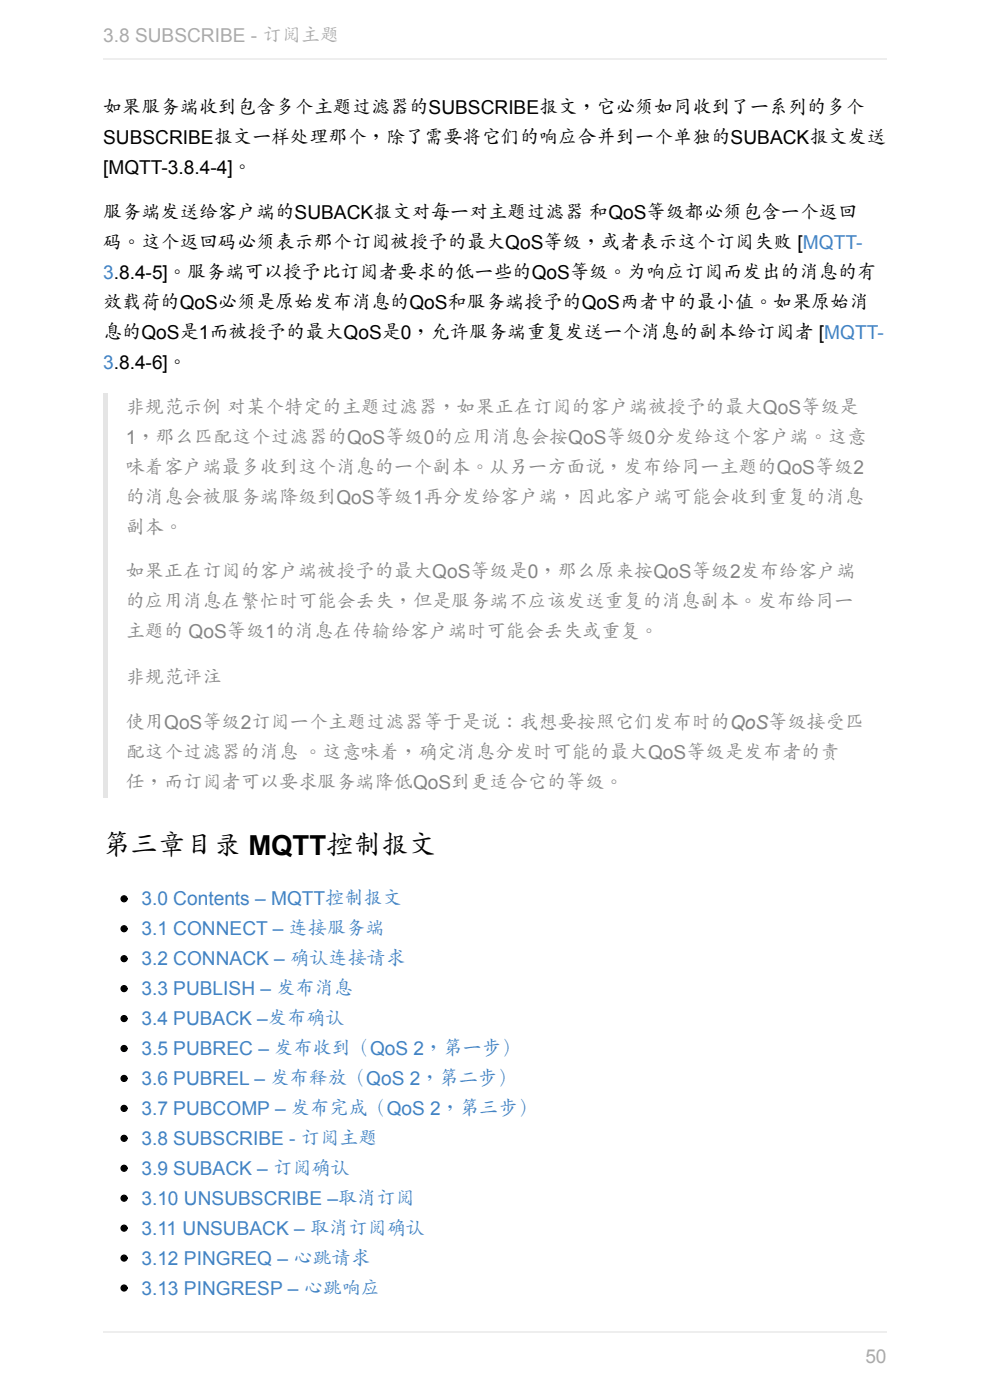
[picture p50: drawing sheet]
<svg xmlns="http://www.w3.org/2000/svg" width="210mm" height="297mm" viewBox="0 0 210 297" stroke-linecap="round" stroke-linejoin="round" font-family="sans-serif">
<defs><g id="words">
<text font-size="5.8" x="21.9" y="181.4">第三章目录 MQTT控制报文</text>
<g font-size="4.1" fill="#aaa">
<text x="21.9" y="8.9">3.8 SUBSCRIBE - 订阅主题</text>
<text x="183.6" y="289.1">50</text>
</g>
<g font-size="4.1">
<text x="21.9" y="24.1">如果服务端收到包含多个主题过滤器的SUBSCRIBE报文，它必须如同收到了一系列的多个</text>
<text x="21.9" y="30.5">SUBSCRIBE报文一样处理那个，除了需要将它们的响应合并到一个单独的SUBACK报文发送</text>
<text x="21.9" y="36.8">[MQTT-3.8.4-4]。</text>
<text x="21.9" y="46.5">服务端发送给客户端的SUBACK报文对每一对主题过滤器 和QoS等级都必须包含一个返回</text>
<text x="21.9" y="52.8">码。这个返回码必须表示那个订阅被授予的最大QoS等级，或者表示这个订阅失败 [MQTT-</text>
<text x="21.9" y="65.5">效载荷的QoS必须是原始发布消息的QoS和服务端授予的QoS两者中的最小值。如果原始消</text>
<text x="21.9" y="71.9">息的QoS是1而被授予的最大QoS是0，允许服务端重复发送一个消息的副本给订阅者 [MQTT-</text>
</g>
<g font-size="4.1" fill="#4183c4">
<text x="21.9" y="59.2">3.8.4-5]。服务端可以授予比订阅者要求的低一些的QoS等级。为响应订阅而发出的消息的有</text>
<text x="21.9" y="78.3">3.8.4-6]。</text>
<text x="30" y="192.1">3.0 Contents – MQTT控制报文</text>
<text x="30" y="198.4">3.1 CONNECT – 连接服务端</text>
<text x="30" y="204.8">3.2 CONNACK – 确认连接请求</text>
<text x="30" y="211.1">3.3 PUBLISH – 发布消息</text>
<text x="30" y="217.5">3.4 PUBACK –发布确认</text>
<text x="30" y="223.8">3.5 PUBREC – 发布收到（QoS 2，第一步）</text>
<text x="30" y="230.2">3.6 PUBREL – 发布释放（QoS 2，第二步）</text>
<text x="30" y="236.5">3.7 PUBCOMP – 发布完成（QoS 2，第三步）</text>
<text x="30" y="242.9">3.8 SUBSCRIBE - 订阅主题</text>
<text x="30" y="249.2">3.9 SUBACK – 订阅确认</text>
<text x="30" y="255.6">3.10 UNSUBSCRIBE –取消订阅</text>
<text x="30" y="261.9">3.11 UNSUBACK – 取消订阅确认</text>
<text x="30" y="268.3">3.12 PINGREQ – 心跳请求</text>
<text x="30" y="274.6">3.13 PINGRESP – 心跳响应</text>
</g>
<g font-size="4.1" fill="#858585">
<text x="26.7" y="87.9">非规范示例 对某个特定的主题过滤器，如果正在订阅的客户端被授予的最大QoS等级是</text>
<text x="26.7" y="94.3">1，那么匹配这个过滤器的QoS等级0的应用消息会按QoS等级0分发给这个客户端。这意</text>
<text x="26.7" y="100.6">味着客户端最多收到这个消息的一个副本。从另一方面说，发布给同一主题的QoS等级2</text>
<text x="26.7" y="107">的消息会被服务端降级到QoS等级1再分发给客户端，因此客户端可能会收到重复的消息</text>
<text x="26.7" y="113.3">副本。</text>
<text x="26.7" y="122.7">如果正在订阅的客户端被授予的最大QoS等级是0，那么原来按QoS等级2发布给客户端</text>
<text x="26.7" y="129.1">的应用消息在繁忙时可能会丢失，但是服务端不应该发送重复的消息副本。发布给同一</text>
<text x="26.7" y="135.4">主题的 QoS等级1的消息在传输给客户端时可能会丢失或重复。</text>
<text x="26.7" y="145.1">非规范评注</text>
<text x="26.7" y="154.7">使用QoS等级2订阅一个主题过滤器等于是说：我想要按照它们发布时的QoS等级接受匹</text>
<text x="26.7" y="161.1">配这个过滤器的消息 。这意味着，确定消息分发时可能的最大QoS等级是发布者的责</text>
<text x="26.7" y="167.4">任，而订阅者可以要求服务端降低QoS到更适合它的等级。</text>
</g>
</g></defs>
<path d="M21.9 83.3h1v85.9h-1z" fill="#e5e5e5"/>
<g fill="#000" stroke="#000" stroke-width=".25">
<circle cx="26.3" cy="197" r=".63"/>
<circle cx="26.3" cy="190.7" r=".63"/>
<circle cx="26.3" cy="216.1" r=".63"/>
<circle cx="26.3" cy="203.4" r=".63"/>
<circle cx="26.3" cy="209.7" r=".63"/>
<circle cx="26.3" cy="228.8" r=".63"/>
<circle cx="26.3" cy="235.1" r=".63"/>
<circle cx="26.3" cy="222.4" r=".63"/>
<circle cx="26.3" cy="254.2" r=".63"/>
<circle cx="26.3" cy="247.8" r=".63"/>
<circle cx="26.3" cy="241.5" r=".63"/>
<circle cx="26.3" cy="266.9" r=".63"/>
<circle cx="26.3" cy="273.2" r=".63"/>
<circle cx="26.3" cy="260.5" r=".63"/>
</g>
<path d="M21.9 12.6h166.2M21.9 282.6h166.2" fill="none" stroke="#eee" stroke-width=".25"/>
<use href="#words"/>
</svg>
